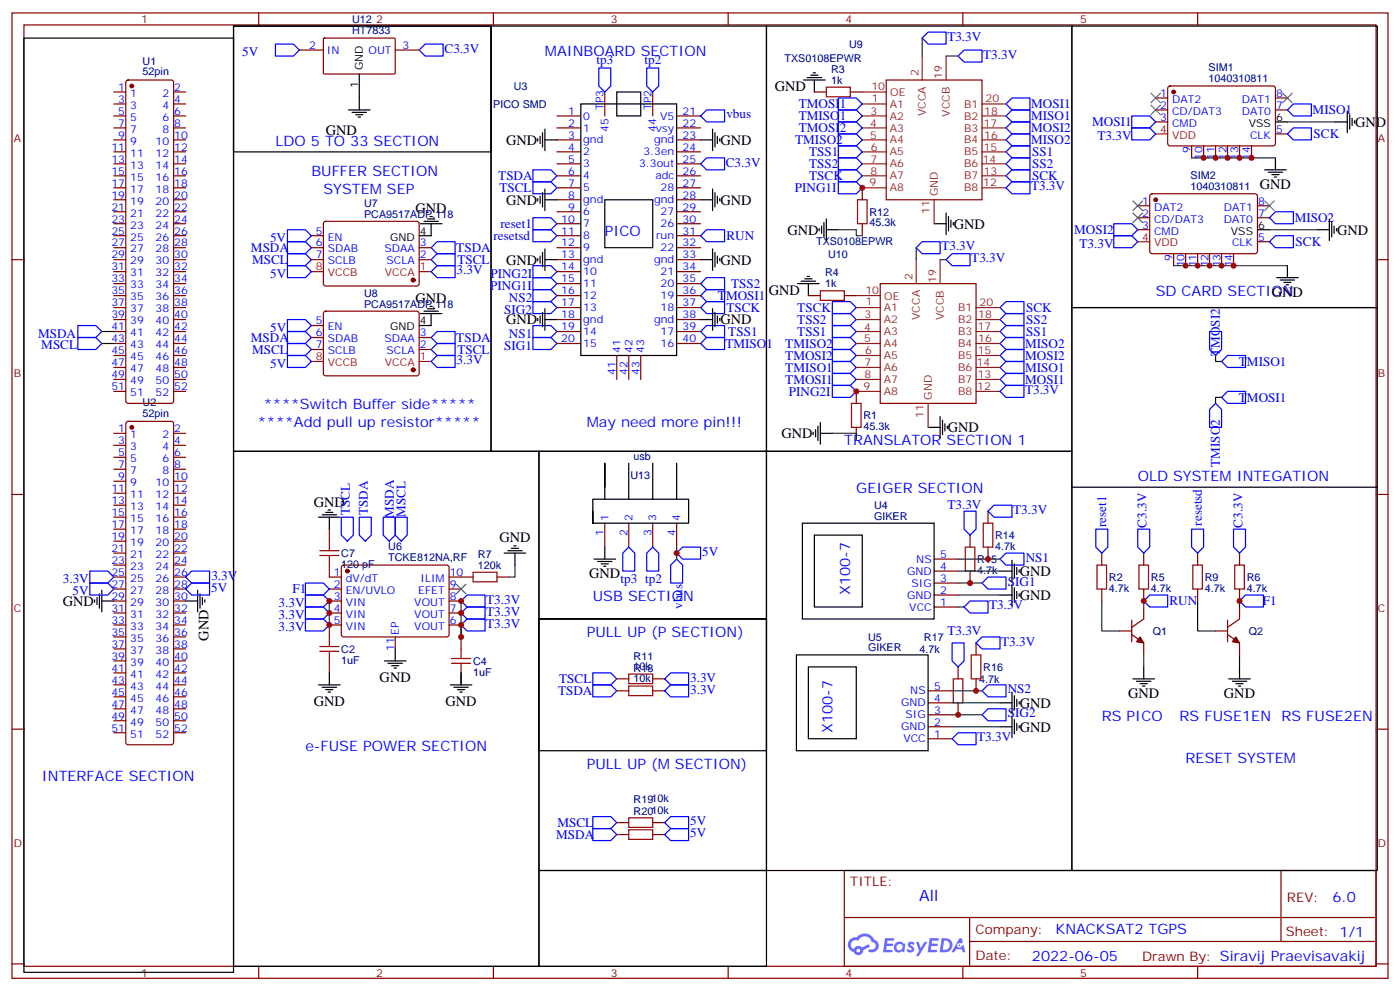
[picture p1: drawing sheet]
<svg xmlns="http://www.w3.org/2000/svg" width="412mm" height="292mm" viewBox="0 0 412 292" stroke-linecap="round" stroke-linejoin="round" font-family="sans-serif">
<defs><g id="words">
<text font-size="4.6" fill="#00f" x="270.8" y="265.4">All</text>
<g font-size="4.2" fill="#00f">
<text x="160.5" y="16.5">MAINBOARD SECTION</text>
<text x="81.1" y="43">LDO 5 TO 33 SECTION</text>
<text x="91.7" y="51.8">BUFFER SECTION</text>
<text x="95.2" y="57.1">SYSTEM SEP</text>
<text x="178.2" y="69.4">PICO</text>
<text x="340.4" y="87.1">SD CARD SECTION</text>
<text x="75.8" y="125.9">****Add pull up resistor*****</text>
<text x="77.6" y="120.6">****Switch Buffer side*****</text>
<text x="172.9" y="125.9">May need more pin!!!</text>
<text x="248.7" y="131.2">TRANSLATOR SECTION 1</text>
<text x="335.1" y="141.7">OLD SYSTEM INTEGATION</text>
<text x="252.2" y="145.3">GEIGER SECTION</text>
<text x="174.6" y="177">USB SECTION</text>
<text x="250.5" y="175.3" transform="rotate(-90 250.5 175.3)">X100-7</text>
<text x="172.9" y="187.6">PULL UP (P SECTION)</text>
<text x="245.2" y="215.8" transform="rotate(-90 245.2 215.8)">X100-7</text>
<text x="324.6" y="212.3">RS PICO</text>
<text x="347.5" y="212.3">RS FUSE1EN</text>
<text x="377.5" y="212.3">RS FUSE2EN</text>
<text x="90" y="221.1">e-FUSE POWER SECTION</text>
<text x="172.9" y="226.4">PULL UP (M SECTION)</text>
<text x="349.2" y="224.6">RESET SYSTEM</text>
<text x="12.3" y="229.9">INTERFACE SECTION</text>
<text x="392.5" y="265.7">6.0</text>
<text x="310.9" y="275.2">KNACKSAT2 TGPS</text>
<text x="304" y="283">2022-06-05</text>
</g>
<g font-size="4.2">
<text x="228.3" y="26.8">GND</text>
<text x="96" y="39.8">GND</text>
<text x="399.2" y="37.3">GND</text>
<text x="149.1" y="42.6">GND</text>
<text x="212.2" y="42.6">GND</text>
<text x="371.1" y="55.7">GND</text>
<text x="122.4" y="62.7">GND</text>
<text x="149.1" y="60.3">GND</text>
<text x="212.2" y="60.3">GND</text>
<text x="232" y="69.1">GND</text>
<text x="281" y="67.3">GND</text>
<text x="393.9" y="69.1">GND</text>
<text x="149.1" y="77.9">GND</text>
<text x="212.2" y="77.9">GND</text>
<text x="122.4" y="89.2">GND</text>
<text x="226.5" y="86.7">GND</text>
<text x="374.6" y="87.4">GND</text>
<text x="149.1" y="95.6">GND</text>
<text x="212.2" y="95.6">GND</text>
<text x="230.2" y="129.1">GND</text>
<text x="279.2" y="127.3">GND</text>
<text x="92.4" y="149.2">GND</text>
<text x="147.1" y="159.8">GND</text>
<text x="173.6" y="170.3">GND</text>
<text x="300.4" y="169.6">GND</text>
<text x="18.5" y="178.5">GND</text>
<text x="300.4" y="176.7">GND</text>
<text x="61.4" y="188.7" transform="rotate(-90 61.4 188.7)">GND</text>
<text x="111.8" y="200.7">GND</text>
<text x="92.4" y="207.8">GND</text>
<text x="131.2" y="207.8">GND</text>
<text x="300.4" y="208.4">GND</text>
<text x="332.3" y="205.6">GND</text>
<text x="360.5" y="205.6">GND</text>
<text x="300.4" y="215.5">GND</text>
</g>
<g font-size="3.9" fill="#00f">
<text x="71.3" y="16.5">5V</text>
<text x="131" y="15.6">C3.3V</text>
<text x="279.1" y="12">T3.3V</text>
<text x="289.6" y="17.3">T3.3V</text>
<text x="175.8" y="18.9">tp3</text>
<text x="189.9" y="18.9">tp2</text>
<text x="214" y="34.9">vbus</text>
<text x="235.3" y="31.9">TMOSI1</text>
<text x="235.3" y="35.4">TMISO1</text>
<text x="303.8" y="31.9">MOSI1</text>
<text x="303.8" y="35.4">MISO1</text>
<text x="386.7" y="33.7">MISO1</text>
<text x="235.3" y="38.9">TMOSI2</text>
<text x="303.8" y="39">MOSI2</text>
<text x="321.7" y="37.2">MOSI1</text>
<text x="323.3" y="41.2">T3.3V</text>
<text x="386.9" y="40.6">SCK</text>
<text x="234.2" y="42.5">TMISO2</text>
<text x="238.4" y="46">TSS1</text>
<text x="303.8" y="42.5">MISO2</text>
<text x="304" y="46">SS1</text>
<text x="146.8" y="53">TSDA</text>
<text x="213.8" y="49">C3.3V</text>
<text x="238.4" y="53">TSCK</text>
<text x="238.4" y="49.5">TSS2</text>
<text x="304" y="49.5">SS2</text>
<text x="304" y="53.1">SCK</text>
<text x="147.1" y="56.6">TSCL</text>
<text x="234.1" y="56.6">PING1I</text>
<text x="303.7" y="56">T3.3V</text>
<text x="381.4" y="65.4">MISO2</text>
<text x="79.5" y="71.2">5V</text>
<text x="145.4" y="70.7">resetsd</text>
<text x="147.4" y="67.2">reset1</text>
<text x="214" y="70.7">RUN</text>
<text x="316.4" y="69">MOSI2</text>
<text x="73.9" y="74.2">MSDA</text>
<text x="74.2" y="77.7">MSCL</text>
<text x="134.4" y="74.2">TSDA</text>
<text x="134.7" y="77.7">TSCL</text>
<text x="277.3" y="73.7">T3.3V</text>
<text x="286.1" y="77.3">T3.3V</text>
<text x="318" y="72.9">T3.3V</text>
<text x="381.6" y="72.4">SCK</text>
<text x="79.6" y="81.9">5V</text>
<text x="134.5" y="80.7">3.3V</text>
<text x="144.5" y="81.8">PING2I</text>
<text x="144.4" y="85.4">PING1I</text>
<text x="149.9" y="88.8">NS2</text>
<text x="211.5" y="88.3">TMOSI1</text>
<text x="215.4" y="84.8">TSS2</text>
<text x="148.5" y="92.4">SIG2</text>
<text x="214" y="91.8">TSCK</text>
<text x="234.9" y="91.8">TSCK</text>
<text x="234.9" y="95.4">TSS2</text>
<text x="302.3" y="95.4">SS2</text>
<text x="302.3" y="91.9">SCK</text>
<text x="11.2" y="99.4">MSDA</text>
<text x="73.9" y="100.7">MSDA</text>
<text x="79.6" y="97.7">5V</text>
<text x="134.4" y="100.7">TSDA</text>
<text x="149.9" y="99.4">NS1</text>
<text x="214.5" y="98.9">TSS1</text>
<text x="234.9" y="98.9">TSS1</text>
<text x="302.3" y="98.9">SS1</text>
<text x="12.2" y="102.9">MSCL</text>
<text x="74.3" y="104.2">MSCL</text>
<text x="134.5" y="107.2">3.3V</text>
<text x="134.7" y="104.2">TSCL</text>
<text x="148.5" y="103">SIG1</text>
<text x="213.7" y="102.4">TMISO1</text>
<text x="231.3" y="106">TMOSI2</text>
<text x="231.3" y="102.4">TMISO2</text>
<text x="302" y="106">MOSI2</text>
<text x="302" y="102.5">MISO2</text>
<text x="359.3" y="104.9" transform="rotate(-90 359.3 104.9)">TMOSI2</text>
<text x="365" y="107.7">TMISO1</text>
<text x="79.6" y="108.3">5V</text>
<text x="231.3" y="113">TMOSI1</text>
<text x="231.3" y="109.5">TMISO1</text>
<text x="302" y="109.5">MISO1</text>
<text x="302" y="113">MOSI1</text>
<text x="232.4" y="116.6">PING2I</text>
<text x="302" y="116">T3.3V</text>
<text x="365" y="118.3">TMOSI1</text>
<text x="359.3" y="137.5" transform="rotate(-90 359.3 137.5)">TMISO2</text>
<text x="103" y="151.7" transform="rotate(-90 103 151.7)">TSCL</text>
<text x="108.3" y="151.7" transform="rotate(-90 108.3 151.7)">TSDA</text>
<text x="116" y="152.5" transform="rotate(-90 116 152.5)">MSDA</text>
<text x="119.5" y="152.2" transform="rotate(-90 119.5 152.2)">MSCL</text>
<text x="279.1" y="150">T3.3V</text>
<text x="298.5" y="151.3">T3.3V</text>
<text x="325.8" y="155.3" transform="rotate(-90 325.8 155.3)">reset1</text>
<text x="337.7" y="155.4" transform="rotate(-90 337.7 155.4)">C3.3V</text>
<text x="354" y="154.8" transform="rotate(-90 354 154.8)">resetsd</text>
<text x="366" y="155.4" transform="rotate(-90 366 155.4)">C3.3V</text>
<text x="206.9" y="163.6">5V</text>
<text x="302.2" y="165.4">NS1</text>
<text x="18.5" y="171.7">3.3V</text>
<text x="62.3" y="170.7">3.3V</text>
<text x="182.8" y="171.8">tp3 tp2</text>
<text x="296.9" y="172.5">SIG1</text>
<text x="21.4" y="175.3">5V</text>
<text x="62.2" y="174.2">5V</text>
<text x="82.1" y="178.8">3.3V</text>
<text x="86.2" y="174.8">F1</text>
<text x="143.2" y="177.8">T3.3V</text>
<text x="201.1" y="179.4" transform="rotate(-90 201.1 179.4)">vbus</text>
<text x="291.4" y="179.5">T3.3V</text>
<text x="344.5" y="178.3">RUN</text>
<text x="372" y="178.2">F1</text>
<text x="82.1" y="182.3">3.3V</text>
<text x="82.1" y="185.8">3.3V</text>
<text x="143.2" y="181.3">T3.3V</text>
<text x="143.2" y="184.9">T3.3V</text>
<text x="279.1" y="187.1">T3.3V</text>
<text x="294.9" y="190.2">T3.3V</text>
<text x="164.7" y="201.2">TSCL</text>
<text x="203.3" y="200.8">3.3V</text>
<text x="164.4" y="204.7">TSDA</text>
<text x="203.3" y="204.3">3.3V</text>
<text x="296.9" y="204.2">NS2</text>
<text x="296.9" y="211.3">SIG2</text>
<text x="287.8" y="218.3">T3.3V</text>
<text x="164.2" y="243.6">MSCL</text>
<text x="203.3" y="243.1">5V</text>
<text x="163.9" y="247.1">MSDA</text>
<text x="203.3" y="246.6">5V</text>
</g>
<g font-size="3.9" fill="#800">
<text x="250.5" y="261">TITLE:</text>
<text x="379.1" y="265.7">REV:</text>
<text x="287.4" y="275.2">Company:</text>
<text x="378.7" y="275.8">Sheet: 1/1</text>
<text x="287.4" y="282.9">Date:</text>
<text x="336.4" y="282.9">Drawn By: Siravij Praevisavakij</text>
</g>
<g font-size="3.2" fill="#800">
<text x="41.6" y="6.8">1</text>
<text x="110.8" y="6.8">2</text>
<text x="179.9" y="6.8">3</text>
<text x="249.1" y="6.8">4</text>
<text x="318.2" y="6.8">5</text>
<text x="4.1" y="41.9">A</text>
<text x="405.9" y="41.9">A</text>
<text x="4.1" y="111.1">B</text>
<text x="405.9" y="111.1">B</text>
<text x="4.1" y="180.2">C</text>
<text x="405.9" y="180.2">C</text>
<text x="4.1" y="249.3">D</text>
<text x="405.9" y="249.3">D</text>
<text x="41.6" y="287.6">1</text>
<text x="110.8" y="287.6">2</text>
<text x="179.9" y="287.6">3</text>
<text x="249.1" y="287.6">4</text>
<text x="318.2" y="287.6">5</text>
</g>
<g font-size="3.2" fill="#000080">
<text x="103.7" y="10">HT7833</text>
<text x="103.7" y="6.8">U12</text>
<text x="250.1" y="14.1">U9</text>
<text x="42" y="22.2">52pin</text>
<text x="42" y="19.1">U1</text>
<text x="231.1" y="18.3">TXS0108EPWR</text>
<text x="244.8" y="21.4">R3</text>
<text x="356" y="20.9">SIM1</text>
<text x="151.4" y="26.5">U3</text>
<text x="244.8" y="24.6">1k</text>
<text x="356" y="24.2">1040310811</text>
<text x="145.3" y="31.8">PICO SMD</text>
<text x="350.7" y="52.7">SIM2</text>
<text x="350.7" y="55.9">1040310811</text>
<text x="107.3" y="64.1">PCA9517ADP,118</text>
<text x="107.3" y="60.9">U7</text>
<text x="256.1" y="63.5">R12</text>
<text x="256.1" y="66.7">45.3k</text>
<text x="240.4" y="72.3">TXS0108EPWR</text>
<text x="243.9" y="75.9">U10</text>
<text x="243.1" y="81.4">R4</text>
<text x="107.3" y="87.4">U8</text>
<text x="243.1" y="84.6">1k</text>
<text x="107.3" y="90.6">PCA9517ADP,118</text>
<text x="42" y="119.7">U2</text>
<text x="42" y="122.8">52pin</text>
<text x="254.4" y="123.5">R1</text>
<text x="254.4" y="126.7">45.3k</text>
<text x="186.6" y="135.4">usb</text>
<text x="185.7" y="141.1">U13</text>
<text x="257.5" y="153">GIKER</text>
<text x="257.5" y="150">U4</text>
<text x="293.2" y="161.9">4.7k</text>
<text x="293.2" y="158.7">R14</text>
<text x="100.5" y="167.2">120 pF</text>
<text x="100.5" y="164">C7</text>
<text x="114.4" y="165.3">TCKE812NA,RF</text>
<text x="114.4" y="162.1">U6</text>
<text x="140.8" y="167.5">120k</text>
<text x="140.8" y="164.3">R7</text>
<text x="287.9" y="165.8">R15</text>
<text x="287.9" y="169">4.7k</text>
<text x="326.7" y="171.1">R2</text>
<text x="339" y="171.1">R5</text>
<text x="354.9" y="171.1">R9</text>
<text x="367.2" y="171.1">R6</text>
<text x="326.7" y="174.3">4.7k</text>
<text x="339" y="174.3">4.7k</text>
<text x="354.9" y="174.3">4.7k</text>
<text x="367.2" y="174.3">4.7k</text>
<text x="255.7" y="191.8">GIKER</text>
<text x="255.7" y="188.8">U5</text>
<text x="272.2" y="188.7">R17</text>
<text x="339.6" y="187.1">Q1</text>
<text x="367.8" y="187.1">Q2</text>
<text x="100.5" y="195.4">1uF</text>
<text x="100.5" y="192.3">C2</text>
<text x="139.3" y="195.8">C4</text>
<text x="186.6" y="197.5">10k</text>
<text x="186.6" y="194.3">R11</text>
<text x="186.6" y="197.8">R18</text>
<text x="270.8" y="192.2">4.7k</text>
<text x="289.6" y="197.5">R16</text>
<text x="139.3" y="199">1uF</text>
<text x="186.6" y="201">10k</text>
<text x="288.5" y="201.1">4.7k</text>
<text x="186.6" y="236.6">R1910k</text>
<text x="186.6" y="240.1">R2010k</text>
</g>
<g font-size="3.2" fill="#00f">
<text x="91.1" y="14.4">2</text>
<text x="96.3" y="15.8">IN</text>
<text x="108.6" y="15.8">OUT</text>
<text x="118.5" y="14.4">3</text>
<text x="34.8" y="26.7">1</text>
<text x="38.3" y="28.5">1</text>
<text x="47.8" y="28.5">2</text>
<text x="51.3" y="26.7">2</text>
<text x="341.8" y="28.5">1</text>
<text x="375.9" y="28.5">8</text>
<text x="34.8" y="30.3">3</text>
<text x="34.8" y="33.8">5</text>
<text x="38.3" y="32">3</text>
<text x="38.3" y="35.6">5</text>
<text x="47.8" y="35.6">6</text>
<text x="47.8" y="32">4</text>
<text x="51.3" y="33.8">6</text>
<text x="51.3" y="30.3">4</text>
<text x="167.3" y="33.8">1</text>
<text x="171.8" y="35.2">0</text>
<text x="177.8" y="32.4" transform="rotate(-90 177.8 32.4)">TP3</text>
<text x="191.9" y="32.4" transform="rotate(-90 191.9 32.4)">TP2</text>
<text x="194.4" y="35.2">V5</text>
<text x="201.1" y="33.8">21</text>
<text x="341.8" y="32">2</text>
<text x="341.8" y="35.6">3</text>
<text x="345.3" y="30.3">DAT2</text>
<text x="345.3" y="33.8">CD/DAT3</text>
<text x="365.8" y="33.8">DAT0</text>
<text x="365.8" y="30.3">DAT1</text>
<text x="375.9" y="32">7</text>
<text x="34.8" y="37.3">7</text>
<text x="34.8" y="40.9">9</text>
<text x="38.3" y="39.1">7</text>
<text x="47.8" y="39.1">8</text>
<text x="51.3" y="40.9">10</text>
<text x="51.3" y="37.3">8</text>
<text x="167.3" y="40.9">3</text>
<text x="167.3" y="37.3">2</text>
<text x="171.8" y="38.7">1</text>
<text x="179.2" y="38.9" transform="rotate(-90 179.2 38.9)">45</text>
<text x="193.2" y="38.7">vsy</text>
<text x="193.3" y="38.9" transform="rotate(-90 193.3 38.9)">44</text>
<text x="201.1" y="40.9">23</text>
<text x="201.1" y="37.3">22</text>
<text x="345.3" y="37.3">CMD</text>
<text x="368.2" y="40.9">CLK</text>
<text x="375.9" y="39.1">5</text>
<text x="32.8" y="44.4">11</text>
<text x="32.8" y="47.9">13</text>
<text x="38.3" y="42.6">9</text>
<text x="38.3" y="46.1">11</text>
<text x="45.8" y="46.1">12</text>
<text x="45.8" y="42.6">10</text>
<text x="51.3" y="47.9">14</text>
<text x="51.3" y="44.4">12</text>
<text x="167.3" y="47.9">5</text>
<text x="167.3" y="44.4">4</text>
<text x="171.8" y="45.8">2</text>
<text x="171.8" y="42.3">gnd</text>
<text x="189.5" y="45.8">3.3en</text>
<text x="192.7" y="42.3">gnd</text>
<text x="201.1" y="47.9">25</text>
<text x="201.1" y="44.4">24</text>
<text x="350.7" y="45" transform="rotate(-90 350.7 45)">9</text>
<text x="354.2" y="47" transform="rotate(-90 354.2 47)">10</text>
<text x="357.7" y="47" transform="rotate(-90 357.7 47)">11</text>
<text x="361.2" y="47" transform="rotate(-90 361.2 47)">12</text>
<text x="364.8" y="47" transform="rotate(-90 364.8 47)">13</text>
<text x="368.3" y="47" transform="rotate(-90 368.3 47)">14</text>
<text x="32.8" y="51.4">15</text>
<text x="38.3" y="49.7">13</text>
<text x="38.3" y="53.2">15</text>
<text x="45.8" y="53.2">16</text>
<text x="45.8" y="49.7">14</text>
<text x="51.3" y="51.4">16</text>
<text x="167.3" y="51.4">6</text>
<text x="171.8" y="52.8">4</text>
<text x="171.8" y="49.3">3</text>
<text x="188.2" y="49.3">3.3out</text>
<text x="193.1" y="52.8">adc</text>
<text x="201.1" y="51.4">26</text>
<text x="32.8" y="55">17</text>
<text x="32.8" y="58.5">19</text>
<text x="38.3" y="56.7">17</text>
<text x="45.8" y="56.7">18</text>
<text x="51.3" y="58.5">20</text>
<text x="51.3" y="55">18</text>
<text x="167.3" y="58.5">8</text>
<text x="167.3" y="55">7</text>
<text x="171.8" y="59.9">gnd</text>
<text x="171.8" y="56.4">5</text>
<text x="192.7" y="59.9">gnd</text>
<text x="194.6" y="56.4">28</text>
<text x="201.1" y="58.5">28</text>
<text x="201.1" y="55">27</text>
<text x="32.8" y="62">21</text>
<text x="32.8" y="65.5">23</text>
<text x="38.3" y="60.3">19</text>
<text x="38.3" y="63.8">21</text>
<text x="45.8" y="63.8">22</text>
<text x="45.8" y="60.3">20</text>
<text x="51.3" y="65.5">24</text>
<text x="51.3" y="62">22</text>
<text x="165.3" y="65.5">10</text>
<text x="167.3" y="62">9</text>
<text x="171.8" y="63.4">6</text>
<text x="194.6" y="63.4">27</text>
<text x="201.1" y="65.5">30</text>
<text x="201.1" y="62">29</text>
<text x="336.5" y="60.3">1</text>
<text x="336.5" y="63.8">2</text>
<text x="340" y="62">DAT2</text>
<text x="340" y="65.5">CD/DAT3</text>
<text x="360.5" y="65.5">DAT0</text>
<text x="360.5" y="62">DAT1</text>
<text x="370.6" y="63.8">7</text>
<text x="370.6" y="60.3">8</text>
<text x="32.8" y="69.1">25</text>
<text x="38.3" y="67.3">23</text>
<text x="38.3" y="70.8">25</text>
<text x="45.8" y="70.8">26</text>
<text x="45.8" y="67.3">24</text>
<text x="51.3" y="69.1">26</text>
<text x="93.1" y="69.1">5</text>
<text x="96.6" y="70.8">EN</text>
<text x="165.3" y="69.1">11</text>
<text x="171.8" y="70.5">8</text>
<text x="171.8" y="67">7</text>
<text x="193.2" y="70.5">run</text>
<text x="194.6" y="67">26</text>
<text x="201.1" y="69.1">31</text>
<text x="336.5" y="67.3">3</text>
<text x="340" y="69.1">CMD</text>
<text x="370.6" y="70.8">5</text>
<text x="32.8" y="72.6">27</text>
<text x="32.8" y="76.1">29</text>
<text x="38.3" y="74.4">27</text>
<text x="38.3" y="77.9">29</text>
<text x="45.8" y="77.9">30</text>
<text x="45.8" y="74.4">28</text>
<text x="51.3" y="76.1">30</text>
<text x="51.3" y="72.6">28</text>
<text x="93.1" y="72.6">6</text>
<text x="93.1" y="76.1">7</text>
<text x="96.6" y="74.4">SDAB</text>
<text x="96.6" y="77.9">SCLB</text>
<text x="113.2" y="74.4">SDAA</text>
<text x="113.8" y="77.9">SCLA</text>
<text x="123.6" y="76.1">2</text>
<text x="123.6" y="72.6">3</text>
<text x="165.3" y="76.1">13</text>
<text x="165.3" y="72.6">12</text>
<text x="171.8" y="77.5">gnd</text>
<text x="171.8" y="74">9</text>
<text x="192.7" y="77.5">gnd</text>
<text x="194.6" y="74">22</text>
<text x="201.1" y="76.1">33</text>
<text x="201.1" y="72.6">32</text>
<text x="345.4" y="76.7" transform="rotate(-90 345.4 76.7)">9</text>
<text x="362.9" y="72.6">CLK</text>
<text x="32.8" y="79.7">31</text>
<text x="32.8" y="83.2">33</text>
<text x="38.3" y="81.4">31</text>
<text x="45.8" y="81.4">32</text>
<text x="51.3" y="83.2">34</text>
<text x="51.3" y="79.7">32</text>
<text x="165.3" y="83.2">15</text>
<text x="165.3" y="79.7">14</text>
<text x="171.8" y="81.1">10</text>
<text x="194.6" y="81.1">21</text>
<text x="201.1" y="83.2">35</text>
<text x="201.1" y="79.7">34</text>
<text x="348.9" y="78.8" transform="rotate(-90 348.9 78.8)">10</text>
<text x="352.4" y="78.8" transform="rotate(-90 352.4 78.8)">11</text>
<text x="356" y="78.8" transform="rotate(-90 356 78.8)">12</text>
<text x="359.5" y="78.8" transform="rotate(-90 359.5 78.8)">13</text>
<text x="363" y="78.8" transform="rotate(-90 363 78.8)">14</text>
<text x="32.8" y="86.7">35</text>
<text x="38.3" y="84.9">33</text>
<text x="38.3" y="88.5">35</text>
<text x="45.8" y="88.5">36</text>
<text x="45.8" y="84.9">34</text>
<text x="51.3" y="86.7">36</text>
<text x="165.3" y="86.7">16</text>
<text x="171.8" y="88.1">12</text>
<text x="171.8" y="84.6">11</text>
<text x="194.6" y="88.1">19</text>
<text x="194.6" y="84.6">20</text>
<text x="201.1" y="86.7">36</text>
<text x="32.8" y="90.2">37</text>
<text x="32.8" y="93.8">39</text>
<text x="38.3" y="92">37</text>
<text x="38.3" y="95.5">39</text>
<text x="45.8" y="95.5">40</text>
<text x="45.8" y="92">38</text>
<text x="51.3" y="93.8">40</text>
<text x="51.3" y="90.2">38</text>
<text x="93.1" y="95.5">5</text>
<text x="165.3" y="93.8">18</text>
<text x="165.3" y="90.2">17</text>
<text x="171.8" y="95.2">gnd</text>
<text x="171.8" y="91.7">13</text>
<text x="192.7" y="95.2">gnd</text>
<text x="194.6" y="91.7">18</text>
<text x="201.1" y="93.8">38</text>
<text x="201.1" y="90.2">37</text>
<text x="32.8" y="97.3">41</text>
<text x="32.8" y="100.8">43</text>
<text x="38.3" y="99.1">41</text>
<text x="45.8" y="99.1">42</text>
<text x="51.3" y="100.8">44</text>
<text x="51.3" y="97.3">42</text>
<text x="93.1" y="99.1">6</text>
<text x="96.6" y="97.3">EN</text>
<text x="96.6" y="100.8">SDAB</text>
<text x="113.2" y="100.8">SDAA</text>
<text x="123.6" y="99.1">3</text>
<text x="165.3" y="100.8">20</text>
<text x="165.3" y="97.3">19</text>
<text x="171.8" y="98.7">14</text>
<text x="194.6" y="98.7">17</text>
<text x="201.1" y="100.8">40</text>
<text x="201.1" y="97.3">39</text>
<text x="32.8" y="104.4">45</text>
<text x="32.8" y="107.9">47</text>
<text x="38.3" y="102.6">43</text>
<text x="38.3" y="106.1">45</text>
<text x="45.8" y="106.1">46</text>
<text x="45.8" y="102.6">44</text>
<text x="51.3" y="107.9">48</text>
<text x="51.3" y="104.4">46</text>
<text x="93.1" y="102.6">7</text>
<text x="96.6" y="104.4">SCLB</text>
<text x="113.8" y="104.4">SCLA</text>
<text x="123.6" y="102.6">2</text>
<text x="171.8" y="102.2">15</text>
<text x="182.7" y="104" transform="rotate(-90 182.7 104)">41</text>
<text x="186.3" y="104" transform="rotate(-90 186.3 104)">42</text>
<text x="189.8" y="104" transform="rotate(-90 189.8 104)">43</text>
<text x="194.6" y="102.2">16</text>
<text x="32.8" y="111.4">49</text>
<text x="38.3" y="109.6">47</text>
<text x="38.3" y="113.2">49</text>
<text x="45.8" y="113.2">50</text>
<text x="45.8" y="109.6">48</text>
<text x="51.3" y="111.4">50</text>
<text x="181.3" y="110.5" transform="rotate(-90 181.3 110.5)">41</text>
<text x="184.9" y="110.5" transform="rotate(-90 184.9 110.5)">42</text>
<text x="188.4" y="110.5" transform="rotate(-90 188.4 110.5)">43</text>
<text x="32.8" y="114.9">51</text>
<text x="38.3" y="116.7">51</text>
<text x="45.8" y="116.7">52</text>
<text x="51.3" y="114.9">52</text>
<text x="34.8" y="127.3">1</text>
<text x="34.8" y="130.8">3</text>
<text x="38.3" y="129">1</text>
<text x="47.8" y="129">2</text>
<text x="51.3" y="130.8">4</text>
<text x="51.3" y="127.3">2</text>
<text x="34.8" y="134.3">5</text>
<text x="34.8" y="137.9">7</text>
<text x="38.3" y="132.6">3</text>
<text x="38.3" y="136.1">5</text>
<text x="47.8" y="136.1">6</text>
<text x="47.8" y="132.6">4</text>
<text x="51.3" y="137.9">8</text>
<text x="51.3" y="134.3">6</text>
<text x="34.8" y="141.4">9</text>
<text x="38.3" y="139.6">7</text>
<text x="38.3" y="143.2">9</text>
<text x="45.8" y="143.2">10</text>
<text x="47.8" y="139.6">8</text>
<text x="51.3" y="141.4">10</text>
<text x="32.8" y="144.9">11</text>
<text x="32.8" y="148.4">13</text>
<text x="38.3" y="146.7">11</text>
<text x="45.8" y="146.7">12</text>
<text x="51.3" y="148.4">14</text>
<text x="51.3" y="144.9">12</text>
<text x="32.8" y="152">15</text>
<text x="32.8" y="155.5">17</text>
<text x="38.3" y="150.2">13</text>
<text x="38.3" y="153.7">15</text>
<text x="45.8" y="153.7">16</text>
<text x="45.8" y="150.2">14</text>
<text x="51.3" y="155.5">18</text>
<text x="51.3" y="152">16</text>
<text x="179.2" y="153.4" transform="rotate(-90 179.2 153.4)">1</text>
<text x="186.3" y="153.4" transform="rotate(-90 186.3 153.4)">2</text>
<text x="193.3" y="153.4" transform="rotate(-90 193.3 153.4)">3</text>
<text x="200.4" y="153.4" transform="rotate(-90 200.4 153.4)">4</text>
<text x="32.8" y="159">19</text>
<text x="38.3" y="157.3">17</text>
<text x="38.3" y="160.8">19</text>
<text x="45.8" y="160.8">20</text>
<text x="45.8" y="157.3">18</text>
<text x="51.3" y="159">20</text>
<text x="177.8" y="157.9" transform="rotate(-90 177.8 157.9)">1</text>
<text x="184.9" y="157.9" transform="rotate(-90 184.9 157.9)">2</text>
<text x="191.9" y="157.9" transform="rotate(-90 191.9 157.9)">3</text>
<text x="199" y="157.9" transform="rotate(-90 199 157.9)">4</text>
<text x="32.8" y="162.6">21</text>
<text x="32.8" y="166.1">23</text>
<text x="38.3" y="164.3">21</text>
<text x="38.3" y="167.9">23</text>
<text x="45.8" y="167.9">24</text>
<text x="45.8" y="164.3">22</text>
<text x="51.3" y="166.1">24</text>
<text x="51.3" y="162.6">22</text>
<text x="269.9" y="165.7">NS</text>
<text x="276.9" y="167.9">4</text>
<text x="276.9" y="164.3">5</text>
<text x="32.8" y="169.6">25</text>
<text x="32.8" y="173.1">27</text>
<text x="38.3" y="171.4">25</text>
<text x="45.8" y="171.4">26</text>
<text x="51.3" y="173.1">28</text>
<text x="51.3" y="169.6">26</text>
<text x="98.4" y="169.6">1</text>
<text x="98.4" y="173.1">2</text>
<text x="101.8" y="171.4">dV/dT</text>
<text x="123.9" y="171.4">ILIM</text>
<text x="132.5" y="173.1">9</text>
<text x="132.5" y="169.6">10</text>
<text x="267.2" y="169.3">GND</text>
<text x="268.5" y="172.8">SIG</text>
<text x="276.9" y="171.4">3</text>
<text x="32.8" y="176.7">29</text>
<text x="38.3" y="174.9">27</text>
<text x="38.3" y="178.4">29</text>
<text x="45.8" y="178.4">30</text>
<text x="45.8" y="174.9">28</text>
<text x="51.3" y="176.7">30</text>
<text x="98.4" y="176.7">3</text>
<text x="101.8" y="174.9">EN/UVLO</text>
<text x="101.8" y="178.4">VIN</text>
<text x="122" y="178.4">VOUT</text>
<text x="123.2" y="174.9">EFET</text>
<text x="132.5" y="176.7">8</text>
<text x="267.2" y="176.3">GND</text>
<text x="267.9" y="179.8">VCC</text>
<text x="276.9" y="178.4">1</text>
<text x="276.9" y="174.9">2</text>
<text x="32.8" y="180.2">31</text>
<text x="32.8" y="183.7">33</text>
<text x="38.3" y="182">31</text>
<text x="38.3" y="185.5">33</text>
<text x="45.8" y="185.5">34</text>
<text x="45.8" y="182">32</text>
<text x="51.3" y="183.7">34</text>
<text x="51.3" y="180.2">32</text>
<text x="98.4" y="180.2">4</text>
<text x="98.4" y="183.7">5</text>
<text x="101.8" y="182">VIN</text>
<text x="101.8" y="185.5">VIN</text>
<text x="122" y="185.5">VOUT</text>
<text x="122" y="182">VOUT</text>
<text x="132.5" y="183.7">6</text>
<text x="132.5" y="180.2">7</text>
<text x="32.8" y="187.3">35</text>
<text x="32.8" y="190.8">37</text>
<text x="38.3" y="189">35</text>
<text x="45.8" y="189">36</text>
<text x="51.3" y="190.8">38</text>
<text x="51.3" y="187.3">36</text>
<text x="116.1" y="191.6" transform="rotate(-90 116.1 191.6)">11</text>
<text x="117.5" y="186.9" transform="rotate(-90 117.5 186.9)">EP</text>
<text x="32.8" y="194.3">39</text>
<text x="32.8" y="197.8">41</text>
<text x="38.3" y="192.5">37</text>
<text x="38.3" y="196.1">39</text>
<text x="45.8" y="196.1">40</text>
<text x="45.8" y="192.5">38</text>
<text x="51.3" y="197.8">42</text>
<text x="51.3" y="194.3">40</text>
<text x="32.8" y="201.4">43</text>
<text x="38.3" y="199.6">41</text>
<text x="38.3" y="203.1">43</text>
<text x="45.8" y="203.1">44</text>
<text x="45.8" y="199.6">42</text>
<text x="51.3" y="201.4">44</text>
<text x="275.2" y="203.1">5</text>
<text x="32.8" y="204.9">45</text>
<text x="32.8" y="208.4">47</text>
<text x="38.3" y="206.7">45</text>
<text x="45.8" y="206.7">46</text>
<text x="51.3" y="208.4">48</text>
<text x="51.3" y="204.9">46</text>
<text x="265.4" y="208.1">GND</text>
<text x="268.2" y="204.5">NS</text>
<text x="275.2" y="206.7">4</text>
<text x="32.8" y="211.9">49</text>
<text x="32.8" y="215.5">51</text>
<text x="38.3" y="210.2">47</text>
<text x="38.3" y="213.7">49</text>
<text x="45.8" y="213.7">50</text>
<text x="45.8" y="210.2">48</text>
<text x="51.3" y="215.5">52</text>
<text x="51.3" y="211.9">50</text>
<text x="265.4" y="215.1">GND</text>
<text x="266.7" y="211.6">SIG</text>
<text x="275.2" y="213.7">2</text>
<text x="275.2" y="210.2">3</text>
<text x="38.3" y="217.2">51</text>
<text x="45.8" y="217.2">52</text>
<text x="266.1" y="218.7">VCC</text>
<text x="275.2" y="217.2">1</text>
</g>
<g font-size="3.2">
<text x="106.9" y="20.7" transform="rotate(-90 106.9 20.7)">GND</text>
<text x="105.5" y="25.9" transform="rotate(-90 105.5 25.9)">1</text>
<text x="375.9" y="35.6">6</text>
<text x="367.9" y="37.3">VSS</text>
<text x="114.9" y="70.8">GND</text>
<text x="123.6" y="69.1">4</text>
<text x="362.6" y="69.1">VSS</text>
<text x="370.6" y="67.3">6</text>
<text x="123.6" y="95.5">4</text>
<text x="114.9" y="97.3">GND</text>
</g>
<g font-size="3.2" fill="#8d2323">
<text x="270.6" y="22.4" transform="rotate(-90 270.6 22.4)">2</text>
<text x="277.5" y="23.4" transform="rotate(-90 277.5 23.4)">19</text>
<text x="256.7" y="26.6">10</text>
<text x="256.9" y="30">1</text>
<text x="262.3" y="28.3">OE</text>
<text x="256.4" y="33.8">3</text>
<text x="262.1" y="31.7">A1</text>
<text x="262.1" y="35.2">A2</text>
<text x="272.7" y="34.2" transform="rotate(-90 272.7 34.2)">VCCA</text>
<text x="279.8" y="34.4" transform="rotate(-90 279.8 34.4)">VCCB</text>
<text x="284" y="35.2">B2</text>
<text x="284" y="31.7">B1</text>
<text x="289.9" y="33.8">18</text>
<text x="290.3" y="30.1">20</text>
<text x="256.3" y="37.5">4</text>
<text x="256.3" y="40.9">5</text>
<text x="262.1" y="38.7">A3</text>
<text x="284" y="38.7">B3</text>
<text x="289.8" y="37.3">17</text>
<text x="289.9" y="40.9">16</text>
<text x="256.4" y="47.9">7</text>
<text x="256.6" y="44.4">6</text>
<text x="262.1" y="42.3">A4</text>
<text x="262.1" y="45.8">A5</text>
<text x="284" y="45.8">B5</text>
<text x="284" y="42.3">B4</text>
<text x="289.5" y="47.9">14</text>
<text x="289.8" y="44.4">15</text>
<text x="256.4" y="51.4">8</text>
<text x="262.1" y="49.3">A6</text>
<text x="262.1" y="52.8">A7</text>
<text x="284" y="52.8">B7</text>
<text x="284" y="49.3">B6</text>
<text x="289.8" y="51.4">13</text>
<text x="256.1" y="54.8">9</text>
<text x="262.1" y="56.4">A8</text>
<text x="276.2" y="57.8" transform="rotate(-90 276.2 57.8)">GND</text>
<text x="284" y="56.4">B8</text>
<text x="289.6" y="54.8">12</text>
<text x="273.8" y="63.1" transform="rotate(-90 273.8 63.1)">11</text>
<text x="268.8" y="82.3" transform="rotate(-90 268.8 82.3)">2</text>
<text x="275.7" y="83.3" transform="rotate(-90 275.7 83.3)">19</text>
<text x="254.9" y="86.6">10</text>
<text x="255.1" y="90">1</text>
<text x="260.5" y="88.3">OE</text>
<text x="254.7" y="93.8">3</text>
<text x="260.3" y="91.7">A1</text>
<text x="260.3" y="95.2">A2</text>
<text x="270.9" y="94.2" transform="rotate(-90 270.9 94.2)">VCCA</text>
<text x="278" y="94.4" transform="rotate(-90 278 94.4)">VCCB</text>
<text x="282.3" y="95.2">B2</text>
<text x="282.3" y="91.7">B1</text>
<text x="288.1" y="93.8">18</text>
<text x="288.6" y="90.1">20</text>
<text x="254.5" y="97.4">4</text>
<text x="254.5" y="100.8">5</text>
<text x="260.3" y="98.7">A3</text>
<text x="282.3" y="98.7">B3</text>
<text x="288" y="97.3">17</text>
<text x="288.1" y="100.8">16</text>
<text x="254.7" y="107.9">7</text>
<text x="254.8" y="104.4">6</text>
<text x="260.3" y="102.2">A4</text>
<text x="260.3" y="105.8">A5</text>
<text x="282.3" y="105.8">B5</text>
<text x="282.3" y="102.2">B4</text>
<text x="287.7" y="107.9">14</text>
<text x="288" y="104.4">15</text>
<text x="254.7" y="111.4">8</text>
<text x="260.3" y="109.3">A6</text>
<text x="260.3" y="112.8">A7</text>
<text x="282.3" y="112.8">B7</text>
<text x="282.3" y="109.3">B6</text>
<text x="288" y="111.4">13</text>
<text x="254.4" y="114.8">9</text>
<text x="260.3" y="116.3">A8</text>
<text x="274.5" y="117.8" transform="rotate(-90 274.5 117.8)">GND</text>
<text x="282.3" y="116.3">B8</text>
<text x="287.9" y="114.8">12</text>
<text x="272.1" y="123.1" transform="rotate(-90 272.1 123.1)">11</text>
</g>
<g font-size="3.2" fill="#f00">
<text x="341.8" y="39.1">4</text>
<text x="345.3" y="40.9">VDD</text>
<text x="336.5" y="70.8">4</text>
<text x="340" y="72.6">VDD</text>
<text x="93.1" y="79.7">8</text>
<text x="96.6" y="81.4">VCCB</text>
<text x="113.4" y="81.4">VCCA</text>
<text x="123.6" y="79.7">1</text>
<text x="93.1" y="106.1">8</text>
<text x="96.6" y="107.9">VCCB</text>
<text x="113.4" y="107.9">VCCA</text>
<text x="123.6" y="106.1">1</text>
</g>
</g></defs>
<g fill="none" stroke="#870000" stroke-width=".35">
<path d="M3.5 3.8h405.4v284.3h-405.4zM7.1 7.3h398.2v277.3h-398.2zM76.2 3.8v3.5M145.3 3.8v3.5M214.5 3.8v3.5M283.6 3.8v3.5M352.8 3.8v3.5M3.5 76.5h3.6M405.3 76.5h3.6M3.5 145.6h3.6M405.3 145.6h3.6M3.5 214.8h3.6"/>
<path d="M405.3 214.8h3.6M248.7 256.4h156.6v28.2h-156.6zM377.3 256.4v20.9M248.7 270.2h156.5M285.6 277.3h119.6M285.6 270.2v14.2M3.5 283.9h3.6M76.2 284.6v3.5M145.3 284.6v3.5M214.5 284.6v3.5M283.6 284.6v3.5M352.8 284.6v3.5"/>
<path d="M405.3 283.9h3.6"/>
</g>
<g fill="#5487ff">
<path d="M267.7 277.6a1.22 1.22 0 0 1 1.7 .2l-.4 .6a.47 .47 0 0 0-.3-.4 .47 .47 0 0 0-.5 .2l.1 .2a1.14 1.14 0 0 1 .8 1.8 1.14 1.14 0 0 1-1.9 0l-.2-.2 .5-.6 .7 .5a.29 .29 0 0 0 .3-.3 .29 .29 0 0 0-.2-.3 1.04 1.04 0 0 1-.6-1.7z"/>
<path d="M260.7 276.3h2.4l.3 .2-.2 .5-1.8 .1-.1 .8h1.5l.3 .4-.3 .4h-1.6l-.2 1.1h1.7l.2 .3-.2 .3-2.6 .1z"/>
<path d="M273.8 276.3h2.4l.3 .2-.1 .5-1.8 .1-.2 .8h1.6l.3 .4-.4 .4h-1.6l-.1 1.1h1.7l.2 .3-.2 .3-2.6 .1z"/>
<path d="M282.6 276.3h.7l.3 1.3-.6 .3a.69 .69 0 0 0-1 .3 .69 .69 0 0 0 .4 .9 .69 .69 0 0 0 .9-.6l.5-.2 .6 2.2h-.8l-.2-.9h-1.8l-.5 .9h-.8z"/>
<path d="M269.8 277.4h.8l.6 1.8 1.1-1.8h.9l-2.6 4.2h-.8l.9-1.5z"/>
<path d="M277.4 276.3l-.6 4.2h1.3a2.11 2.11 0 0 0 2.5-2.1 2.11 2.11 0 0 0-2.5-2.1zM278.1 277.1a1.39 1.39 0 0 1 1.7 1.4 1.39 1.39 0 0 1-1.8 1.3h-.3z"/>
<path d="M263.7 277.9a1.54 1.54 0 0 0-.1 2.2 1.54 1.54 0 0 0 2.2 .1l.6 .3 .3-2.3-.2-.3h-.4a1.49 1.49 0 0 0-2.4 0zM264 278.9a.94 .94 0 0 1 1.8 0 .94 .94 0 0 1-1.8 0z"/>
<path d="M250.4 276.7a2.18 2.18 0 0 0 1.1 3.7 1.44 1.44 0 0 0 1.6 .9 1.44 1.44 0 0 0 1.2-1.4l2-1.1-.5-.7-1.9 1a1.47 1.47 0 0 0-2.4 .4 1.39 1.39 0 0 1-.7-1.9 1.39 1.39 0 0 1 2-.5 2.12 2.12 0 0 1 2.2-1.3 2.12 2.12 0 0 1 1.9 1.7 1.14 1.14 0 0 1 1.1 1.4 1.14 1.14 0 0 1-1.7 .7 .43 .43 0 0 0-.5 .4 .43 .43 0 0 0 .4 .5 1.98 1.98 0 0 0 2.5-1.2 1.98 1.98 0 0 0-1.2-2.6 3.1 3.1 0 0 0-5.3-.6l-.9 .1zM252.3 280a.55 .55 0 0 1 1.1 0 .55 .55 0 0 1-1.1 0z"/>
<circle cx="282.6" cy="278.4" r=".26"/>
</g>
<g fill="none" stroke="#00f" stroke-width=".35">
<path d="M81.1 13h5.3l1.8 1.7-1.8 1.8h-5.3zM125.2 13h5.3v3.5h-5.3l-1.7-1.8zM271.6 11.2l1.8-1.7h5.3v3.5h-5.3zM282.2 16.5l1.8-1.8h5.3v3.6h-5.3zM176.4 20h3.5v5.3l-1.7 1.8-1.8-1.8zM190.5 20h3.5v5.3l-1.7 1.8-1.8-1.8zM208.1 32.4h5.3v3.5h-5.3l-1.7-1.8zM246.9 28.9h5.3l1.8 1.7-1.8 1.8h-5.3zM246.9 32.4h5.3l1.8 1.7-1.8 1.8h-5.3zM246.9 35.9h5.3l1.8 1.8-1.8 1.7h-5.3zM246.9 39.4h5.3l1.8 1.8-1.8 1.8h-5.3zM296.3 37.7l1.8-1.8h5.3v3.5h-5.3z"/>
<path d="M298.1 28.9h5.3v3.5h-5.3l-1.8-1.8zM298.1 32.4h5.3v3.5h-5.3l-1.8-1.8zM298.1 39.4h5.3v3.6h-5.3l-1.8-1.8zM333.4 34.1h5.3l1.7 1.8-1.7 1.8h-5.3zM333.4 37.7h5.3l1.7 1.7-1.7 1.8h-5.3zM379.2 32.4l1.8-1.8h5.3v3.5h-5.3zM379.2 39.4l1.8-1.7h5.3v3.5h-5.3zM157 53.6h5.3l1.7 1.7-1.7 1.8h-5.3zM157 50h5.3l1.7 1.8-1.7 1.8h-5.3zM206.4 48.3l1.7-1.8h5.3v3.5h-5.3zM246.9 50h5.3l1.8 1.8-1.8 1.8h-5.3zM246.9 46.5h5.3l1.8 1.8-1.8 1.7h-5.3z"/>
<path d="M246.9 43h5.3l1.8 1.7-1.8 1.8h-5.3zM246.9 53.6h5.3l1.8 1.7-1.8 1.8h-5.3zM296.3 51.8l1.8-1.8h5.3v3.6h-5.3zM296.3 44.7l1.8-1.7h5.3v3.5h-5.3zM298.1 46.5h5.3v3.5h-5.3l-1.8-1.7zM298.1 53.6h5.3v3.5h-5.3l-1.8-1.8zM84.7 71.2h5.3l1.7 1.8-1.7 1.7h-5.3zM84.7 74.7h5.3l1.7 1.8-1.7 1.7h-5.3zM84.7 78.2h5.3l1.7 1.8-1.7 1.8h-5.3zM84.7 67.7h5.3l1.7 1.7-1.7 1.8h-5.3zM127 76.5l1.8-1.8h5.3v3.5h-5.3zM127 73l1.8-1.8h5.3v3.5h-5.3z"/>
<path d="M157 67.7h5.3l1.7 1.7-1.7 1.8h-5.3zM157 78.2h5.3l1.7 1.8-1.7 1.8h-5.3zM157 64.1h5.3l1.7 1.8-1.7 1.8h-5.3zM206.4 69.4l1.7-1.7h5.3v3.5h-5.3zM269.9 73l1.7-1.8h5.3v3.5h-5.3zM278.7 76.5l1.8-1.8h5.3v3.5h-5.3zM328.1 65.9h5.3l1.7 1.8-1.7 1.7h-5.3zM328.1 69.4h5.3l1.7 1.8-1.7 1.8h-5.3zM373.9 71.2l1.8-1.8h5.3v3.6h-5.3zM373.9 64.1l1.8-1.7h5.3v3.5h-5.3zM22.9 99.4h5.3l1.8 1.8-1.8 1.7h-5.3zM22.9 95.9h5.3l1.8 1.7-1.8 1.8h-5.3z"/>
<path d="M84.7 97.6h5.3l1.7 1.8-1.7 1.8h-5.3zM84.7 94.1h5.3l1.7 1.8-1.7 1.7h-5.3zM127 99.4l1.8-1.8h5.3v3.6h-5.3zM127 80l1.8-1.8h5.3v3.6h-5.3zM157 95.9h5.3l1.7 1.7-1.7 1.8h-5.3zM157 99.4h5.3l1.7 1.8-1.7 1.7h-5.3zM157 85.3h5.3l1.7 1.8-1.7 1.7h-5.3zM157 88.8h5.3l1.7 1.8-1.7 1.8h-5.3zM157 81.8h5.3l1.7 1.7-1.7 1.8h-5.3zM206.4 90.6l1.7-1.8h5.3v3.6h-5.3zM206.4 83.5l1.7-1.7h5.3v3.5h-5.3zM206.4 97.6l1.7-1.7h5.3v3.5h-5.3z"/>
<path d="M206.4 87.1l1.7-1.8h5.3v3.5h-5.3zM245.2 88.8h5.3l1.7 1.8-1.7 1.8h-5.3zM245.2 92.4h5.3l1.7 1.7-1.7 1.8h-5.3zM245.2 95.9h5.3l1.7 1.7-1.7 1.8h-5.3zM245.2 99.4h5.3l1.7 1.8-1.7 1.7h-5.3zM294.6 94.1l1.7-1.7h5.3v3.5h-5.3zM294.6 97.6l1.7-1.7h5.3v3.5h-5.3zM294.6 90.6l1.7-1.8h5.3v3.6h-5.3zM356.3 97.6h3.5v5.3l-1.7 1.8-1.8-1.8zM84.7 101.2h5.3l1.7 1.7-1.7 1.8h-5.3zM84.7 104.7h5.3l1.7 1.8-1.7 1.7h-5.3zM127 102.9l1.8-1.7h5.3v3.5h-5.3z"/>
<path d="M127 106.5l1.8-1.8h5.3v3.5h-5.3zM206.4 101.2l1.7-1.8h5.3v3.5h-5.3zM245.2 110h5.3l1.7 1.8-1.7 1.7h-5.3zM245.2 106.5h5.3l1.7 1.7-1.7 1.8h-5.3zM245.2 102.9h5.3l1.7 1.8-1.7 1.8h-5.3zM245.2 113.5h5.3l1.7 1.8-1.7 1.8h-5.3zM294.6 108.2l1.7-1.7h5.3v3.5h-5.3zM294.6 111.8l1.7-1.8h5.3v3.5h-5.3zM294.6 104.7l1.7-1.8h5.3v3.6h-5.3zM294.6 101.2l1.7-1.8h5.3v3.5h-5.3zM294.6 115.3l1.7-1.8h5.3v3.6h-5.3zM358.1 118.8l1.7 1.8v5.3h-3.5v-5.3z"/>
<path d="M359.8 117.1l1.8-1.8h5.3v3.5h-5.3zM359.8 106.5l1.8-1.8h5.3v3.5h-5.3zM100.5 152.3h3.6v5.3l-1.8 1.8-1.8-1.8zM105.8 152.3h3.6v5.3l-1.8 1.8-1.8-1.8zM112.9 152.3h3.5v5.3l-1.7 1.8-1.8-1.8zM116.4 152.3h3.5v5.3l-1.7 1.8-1.8-1.8zM284 150.6h3.5v5.3l-1.7 1.7-1.8-1.7zM291 150.6l1.8-1.8h5.3v3.5h-5.3zM322.8 155.9h3.5v5.2l-1.7 1.8-1.8-1.8zM335.1 155.9h3.6v5.2l-1.8 1.8-1.8-1.8zM351 155.9h3.5v5.2l-1.7 1.8-1.8-1.8zM363.4 155.9h3.5v5.2l-1.8 1.8-1.7-1.8z"/>
<path d="M26.5 171.7h5.2l1.8 1.8-1.8 1.8h-5.2zM26.5 168.2h5.2l1.8 1.8-1.8 1.7h-5.2zM54.7 170l1.7-1.8h5.3v3.5h-5.3zM54.7 173.5l1.7-1.8h5.3v3.6h-5.3zM90 175.3h5.2l1.8 1.7-1.8 1.8h-5.2zM90 178.8h5.2l1.8 1.8-1.8 1.7h-5.2zM90 171.7h5.2l1.8 1.8-1.8 1.8h-5.2zM135.8 177l1.8-1.7h5.3v3.5h-5.3zM185.2 161.1l1.8 1.8v5.3h-3.6v-5.3zM192.3 161.1l1.7 1.8v5.3h-3.5v-5.3zM199.3 164.7l1.8 1.7v5.3h-3.5v-5.3zM199.3 162.9l1.8-1.8h5.3v3.6h-5.3z"/>
<path d="M284 178.8l1.8-1.8h5.2v3.6h-5.2zM289.3 171.7l1.7-1.7h5.3v3.5h-5.3zM294.6 164.7l1.7-1.8h5.3v3.5h-5.3zM336.9 177l1.8-1.7h5.3v3.5h-5.3zM365.1 177l1.8-1.7h5.3v3.5h-5.3zM90 182.3h5.2l1.8 1.8-1.8 1.7h-5.2zM135.8 180.6l1.8-1.8h5.3v3.5h-5.3zM135.8 184.1l1.8-1.8h5.3v3.5h-5.3zM174.6 198.2h5.3l1.8 1.8-1.8 1.7h-5.3zM195.8 200l1.8-1.8h5.2v3.5h-5.2zM280.5 189.4h3.5v5.3l-1.8 1.7-1.7-1.7zM287.5 189.4l1.8-1.8h5.3v3.5h-5.3z"/>
<path d="M174.6 201.7h5.3l1.8 1.8-1.8 1.7h-5.3zM195.8 203.5l1.8-1.8h5.2v3.5h-5.2zM282.2 215.8h5.3v3.6h-5.3l-1.7-1.8zM289.3 203.5l1.7-1.8h5.3v3.5h-5.3zM291 208.8h5.3v3.5h-5.3l-1.7-1.8zM174.6 240.5h5.3l1.8 1.8-1.8 1.8h-5.3zM174.6 244.1h5.3l1.8 1.7-1.8 1.8h-5.3zM195.8 242.3l1.8-1.8h5.2v3.6h-5.2zM197.6 244.1h5.2v3.5h-5.2l-1.8-1.8z"/>
</g>
<g fill="none" stroke="#000" stroke-width=".35">
<path d="M7.1 11.2h61.7v275.2h-61.7zM68.8 7.7h75.8v125.2h-75.8zM68.8 7.7h75.8v37h-75.8zM144.6 7.7h81.2v125.2h-81.2zM225.8 7.7h89.9v125.2h-89.9zM315.7 7.7h90v82.9h-90zM102.7 32.4h6.3M103.7 33.1h4.2M104.8 33.8h2.1M105.5 34.5h.7M105.8 21.8v10.6M159.8 39.1v4.2"/>
<path d="M160.5 38v6.4M171.1 30.6h28.2v74.1h-28.2zM181.7 27.1h7v7h-7zM209.9 38v6.4M210.6 39.1v4.2M236.7 23.6h6.4M237.8 22.9h4.2M238.8 22.2h2.1M239.5 21.4h.7M239.9 23.6v3.5M375.7 35.9h3.5M393.3 35.9h3.6"/>
<path d="M396.9 32.7v6.4M397.6 33.8v4.2M398.3 34.9v2.1M399 35.6v.7M158.4 40.9v.7M158.4 58.5v.7M159.1 40.1v2.2M159.1 57.8v2.1M159.8 56.7v4.3M160.5 58.8h3.5M160.5 55.7v6.3M160.5 41.2h3.5"/>
<path d="M178.2 58.8h14.1v14.2h-14.1zM206.4 58.8h3.5M206.4 41.2h3.5M209.9 55.7v6.3M210.6 56.7v4.3M211.3 40.1v2.2M211.3 57.8v2.1M212 40.9v.7M212 58.5v.7M372.5 50h6.4M373.6 50.7h4.2M374.6 51.4h2.2"/>
<path d="M375.4 52.1h.7M375.7 46.5v3.5M123.8 65.9h6.4M124.9 65.2h4.2M125.9 64.5h2.2M126.6 63.8h.8M127 65.9v3.5h-3.5M158.4 76.1v.7M159.1 75.4v2.1M159.8 74.4v4.2M160.5 73.3v6.4M160.5 76.5h3.5"/>
<path d="M206.4 76.5h3.5M209.9 73.3v6.4M210.6 74.4v4.2M211.3 75.4v2.1M212 76.1v.7M241.3 67.3v.7M242 66.6v2.1M242.7 65.5v4.3M243.4 67.7h3.5M243.4 64.5v6.3M275.2 65.9h3.5M278.7 62.7v6.4"/>
<path d="M279.4 63.8v4.2M280.1 64.8v2.2M280.8 65.5v.8M370.4 67.7h3.5M379.2 78.2v3.6M388.1 67.7h3.5M391.6 64.5v6.3M392.3 65.5v4.3M393 66.6v2.1M393.7 67.3v.7M123.8 92.4h6.4M124.9 91.7h4.2"/>
<path d="M125.9 90.9h2.2M126.6 90.2h.8M127 92.4v3.5h-3.5M158.4 93.8v.7M159.1 93.1v2.1M159.8 92v4.2M160.5 90.9v6.4M160.5 94.1h3.5M206.4 94.1h3.5M209.9 90.9v6.4M210.6 92v4.2M211.3 93.1v2.1"/>
<path d="M212 93.8v.7M234.9 83.5h6.4M236 82.8h4.2M237.1 82.1h2.1M237.8 81.4h.7M238.1 83.5v3.6M315.7 90.6h90v52.9h-90zM376.1 81.8h6.3M377.1 82.5h4.3M378.2 83.2h2.1M378.9 83.9h.7M68.8 132.9h89.9v151.7h-89.9z"/>
<path d="M158.7 132.9h67.1v49.4h-67.1zM185.2 136.5v10.5M192.3 136.5v10.5M199.3 136.5v10.5M225.8 132.9h89.9v123.5h-89.9zM239.5 127.3v.7M240.2 126.6v2.1M240.9 125.5v4.3M241.7 127.6h3.5M241.7 124.5v6.3M273.4 125.9h3.5M276.9 122.7v6.3"/>
<path d="M277.6 123.8v4.2M278.3 124.8v2.1M279 125.5v.7M93.8 152.3h6.4M94.9 151.6h4.2M96 150.9h2.1M96.7 150.2h.7M97 152.3v3.6M174.6 150.6v3.5v-7.1h28.2v7.1h-28.2M178.2 143.5v-7v10.5M236.4 154.1h38.8v28.2h-38.8zM239.9 157.6h14.1v21.2h-14.1z"/>
<path d="M315.7 143.5v112.9h90v-112.9M27.9 176.7v.7M28.6 176v2.1M29.3 174.9v4.2M30 177h3.5M30 173.8v6.4M54.7 177h3.5M58.2 173.8v6.4M58.9 174.9v4.2M59.6 176v2.1M60.3 176.7v.7M148.5 162.9h6.4"/>
<path d="M149.6 162.2h4.2M150.6 161.5h2.2M151.3 160.8h.7M151.7 162.9v3.5M175 164.7h6.3M176 165.4h4.3M177.1 166.1h2.1M177.8 166.8h.7M178.2 161.1v3.6M294.6 175.3h3.5M294.6 168.2h3.5M298.1 165v6.4"/>
<path d="M298.1 172.1v6.3M298.8 166.1v4.2M298.8 173.1v4.3M299.5 167.1v2.2M299.5 174.2v2.1M300.2 167.9v.7M300.2 174.9v.7M97 198.2v3.5M113.2 194.7h6.4M114.3 195.4h4.2M115.4 196.1h2.1M116.1 196.8h.7"/>
<path d="M116.4 191.1v3.6M135.8 198.2v3.5M158.7 182.3h67.1v74.1h-67.1zM158.7 182.3h67.1v38.8h-67.1zM234.6 192.9h38.8v28.2h-38.8zM238.1 196.4h14.1v21.2h-14.1zM333.7 200h6.4M336.9 196.4v3.6M361.9 200h6.4M365.1 196.4v3.6M93.8 201.7h6.4M94.9 202.4h4.2"/>
<path d="M96 203.1h2.1M96.7 203.8h.7M132.6 201.7h6.4M133.7 202.4h4.2M134.8 203.1h2.1M135.5 203.8h.7M294.6 214.1h3.5M294.6 207h3.5M298.1 203.8v6.4M298.1 210.9v6.3M298.8 204.9v4.2M298.8 211.9v4.3"/>
<path d="M299.5 206v2.1M299.5 213v2.1M300.2 206.7v.7M300.2 213.7v.7M334.8 200.7h4.2M335.8 201.4h2.2M336.5 202.1h.8M363 200.7h4.2M364.1 201.4h2.1M364.8 202.1h.7M158.7 256.4h67.1v28.2h-67.1z"/>
</g>
<g fill="none" stroke="#a10000" stroke-width=".35">
<path d="M243.4 25.7h7.1v2.8h-7.1zM252.6 58.8h2.8v7.1h-2.8zM241.7 85.7h7v2.8h-7zM250.8 118.8h2.8v7.1h-2.8zM97 159.4v2.8M289.6 154.1h2.9v7h-2.9zM94.2 163.6h5.6M94.2 162.2h5.6M97 163.6v2.8M139.3 168.6h7.1v2.8h-7.1zM284.3 161.1h2.9v7.1h-2.9zM323.1 166.4h2.9v7.1h-2.9z"/>
<path d="M335.5 166.4h2.8v7.1h-2.8zM351.4 166.4h2.8v7.1h-2.8zM363.7 166.4h2.8v7.1h-2.8zM94.2 191.8h5.6M94.2 190.4h5.6M97 187.6v2.8M97 191.8v2.9M133 195.4h5.6M133 194h5.6M135.8 191.1v2.9M135.8 195.4v2.8M185.2 198.5h7.1v2.9h-7.1z"/>
<path d="M280.8 200h2.8v7h-2.8zM286.1 192.9h2.8v7.1h-2.8zM185.2 202.1h7.1v2.8h-7.1zM185.2 240.9h7.1v2.8h-7.1zM185.2 244.4h7.1v2.8h-7.1z"/>
</g>
<g fill="none" stroke="#870000" stroke-width=".35">
<path d="M88.2 14.7h7M95.3 11.4l.3-.2 20.6 .1 .2 .3v10l-.3 .2-20.7-.1-.2-.3zM116.4 14.7h7.1M33.5 27.1h3.5M33.5 30.6h3.5M33.5 34.1h3.5M33.5 37.7h3.5M37.3 23.8l.4-.2h12.7l.5 .2 .3 .5v93.8l-.3 .5-.5 .2h-12.7l-.5-.2-.2-.5v-93.8zM51.2 27.1h3.5M51.2 30.6h3.5M51.2 34.1h3.5M51.2 37.7h3.5"/>
<path d="M164 34.1h7.1M164 37.7h7.1M178.2 27.1v7M192.3 27.1v7M199.3 34.1h7.1M199.3 37.7h7.1M239.9 27.1h3.5M250.5 27.1h3.5M261.1 23.6h28.2v35.2h-28.2zM340.4 28.9h3.6M340.4 32.4h3.6M340.4 35.9h3.6"/>
<path d="M344.2 25.5l.5-.2 30.6 .1 .4 .6-.1 16.5-.6 .5-30.6-.1-.4-.6v-16.3zM375.7 28.9h3.5M375.7 32.4h3.5M375.7 39.4h3.5M33.5 41.2h3.5M33.5 44.7h3.5M33.5 48.3h3.5M33.5 51.8h3.5M33.5 55.3h3.5M33.5 58.8h3.5M51.2 41.2h3.5M51.2 44.7h3.5"/>
<path d="M51.2 48.3h3.5M51.2 51.8h3.5M51.2 55.3h3.5M51.2 58.8h3.5M164 41.2h7.1M164 44.7h7.1M164 48.3h7.1M164 51.8h7.1M164 55.3h7.1M164 58.8h7.1M199.3 41.2h7.1M199.3 44.7h7.1"/>
<path d="M199.3 48.3h7.1M199.3 51.8h7.1M199.3 55.3h7.1M199.3 58.8h7.1M254 55.3v3.5M338.9 57.3l.5-.2h30.6l.4 .7v16.5l-.7 .4h-30.6l-.4-.7v-16.2zM351 43v3.5M354.5 43v3.5M358.1 43v3.5M361.6 43v3.5M365.1 43v3.5M368.7 43v3.5"/>
<path d="M33.5 76.5h3.5M33.5 73h3.5M33.5 69.4h3.5M33.5 62.4h3.5M33.5 65.9h3.5M51.2 76.5h3.5M51.2 73h3.5M51.2 69.4h3.5M51.2 62.4h3.5M51.2 65.9h3.5M91.7 76.5h3.5M91.7 73h3.5"/>
<path d="M91.7 69.4h3.5M95.5 65.4l.5-.2h27l.5 .7-.1 17.9-.6 .4h-27.1l-.5-.7v-17.6zM123.5 76.5h3.5M123.5 73h3.5M164 76.5h7.1M164 73h7.1M164 69.4h7.1M164 62.4h7.1M164 65.9h7.1M199.3 76.5h7.1M199.3 73h7.1M199.3 69.4h7.1"/>
<path d="M199.3 62.4h7.1M199.3 65.9h7.1M254 65.9v3.5M335.1 60.6h3.6M335.1 64.1h3.6M335.1 67.7h3.6M345.7 74.7v3.5M349.2 74.7v3.5M352.8 74.7v3.5M356.3 74.7v3.5M359.8 74.7v3.5M363.4 74.7v3.5"/>
<path d="M370.4 60.6h3.5M370.4 64.1h3.5M370.4 71.2h3.5M33.5 87.1h3.5M33.5 97.6h3.5M33.5 94.1h3.5M33.5 90.6h3.5M33.5 83.5h3.5M33.5 80h3.5M51.2 87.1h3.5M51.2 97.6h3.5M51.2 94.1h3.5"/>
<path d="M51.2 90.6h3.5M51.2 83.5h3.5M51.2 80h3.5M91.7 99.4h3.5M91.7 95.9h3.5M95.5 91.9l.5-.2h27l.5 .7-.1 17.9-.6 .4-27.1-.1-.5-.6v-17.6zM123.5 99.4h3.5M164 87.1h7.1M164 97.6h7.1M164 94.1h7.1M164 90.6h7.1M164 83.5h7.1"/>
<path d="M164 80h7.1M199.3 87.1h7.1M199.3 97.6h7.1M199.3 94.1h7.1M199.3 90.6h7.1M199.3 83.5h7.1M199.3 80h7.1M238.1 87.1h3.6M248.7 87.1h3.5M259.3 83.5h28.2v35.3h-28.2zM33.5 115.3h3.5M33.5 111.8h3.5"/>
<path d="M33.5 108.2h3.5M33.5 104.7h3.5M33.5 101.2h3.5M51.2 115.3h3.5M51.2 111.8h3.5M51.2 108.2h3.5M51.2 104.7h3.5M51.2 101.2h3.5M91.7 102.9h3.5M123.5 102.9h3.5M164 101.2h7.1M181.7 104.7v7.1"/>
<path d="M185.2 104.7v7.1M188.7 104.7v7.1M199.3 101.2h7.1M252.2 115.3v3.5M33.5 127.6h3.5M33.5 131.2h3.5M33.5 134.7h3.5M33.5 138.2h3.5M37.3 124.3l.4-.2h12.7l.5 .2 .3 .5v93.9l-.3 .5-.5 .2h-12.7l-.5-.3-.2-.4v-93.9zM51.2 127.6h3.5M51.2 131.2h3.5M51.2 134.7h3.5"/>
<path d="M51.2 138.2h3.5M252.2 125.9v3.5M33.5 141.7h3.5M33.5 145.3h3.5M33.5 148.8h3.5M33.5 152.3h3.5M33.5 155.9h3.5M33.5 159.4h3.5M51.2 141.7h3.5M51.2 145.3h3.5M51.2 148.8h3.5M51.2 152.3h3.5"/>
<path d="M51.2 155.9h3.5M51.2 159.4h3.5M97 155.9v3.5M178.2 154.1v7M185.2 154.1v7M192.3 154.1v7M199.3 154.1v7M285.8 157.6v3.5M291 150.6v3.5M33.5 162.9h3.5M33.5 166.4h3.5M33.5 177h3.5"/>
<path d="M33.5 170h3.5M33.5 173.5h3.5M51.2 162.9h3.5M51.2 166.4h3.5M51.2 177h3.5M51.2 170h3.5M51.2 173.5h3.5M97 177h3.5M97 166.4v3.6h3.5M97 173.5h3.5M100.8 166.6l.4-.2 30.7 .1 .4 .6-.1 20.1-.6 .4-30.6-.1-.5-.6v-19.8zM132.3 177h3.5"/>
<path d="M132.3 170h7M132.3 173.5h3.5M146.4 170h3.5M275.2 178.8h7M275.2 175.3h7M275.2 171.7h7M275.2 168.2h7M275.2 164.7h7M285.8 168.2v3.5M291 161.1v3.6M324.6 162.9v3.5M324.6 173.5v3.5"/>
<path d="M336.9 178.8v3.5l-3.5 2.5M336.9 162.9v3.5M336.9 173.5v3.5M352.8 162.9v3.5M352.8 173.5v3.5M365.1 162.9v3.5M365.1 173.5v3.5M365.1 178.8v3.5l-3.5 2.5M33.5 198.2h3.5M33.5 194.7h3.5M33.5 191.1h3.5M33.5 187.6h3.5"/>
<path d="M33.5 184.1h3.5M33.5 180.6h3.5M51.2 198.2h3.5M51.2 194.7h3.5M51.2 191.1h3.5M51.2 187.6h3.5M51.2 184.1h3.5M51.2 180.6h3.5M97 180.6h3.5M97 194.7v3.5M100.5 184.1h-3.5v3.5M116.4 187.6v3.5"/>
<path d="M132.3 184.1h3.5M132.3 180.6h3.5M135.8 187.6v3.5M135.8 198.2v3.5M181.7 200h3.5M192.3 200h3.5M282.2 196.4v3.6M287.5 189.4v3.5M287.5 200v3.5M329.8 185.8h3.6M333.4 182.7v6.3M333.4 186.9l3.5 2.5v3.5"/>
<path d="M358.1 185.8h3.5M361.6 186.9l3.5 2.5v3.5M361.6 182.7v6.3M33.5 215.8h3.5M33.5 212.3h3.5M33.5 208.8h3.5M33.5 205.2h3.5M33.5 201.7h3.5M51.2 215.8h3.5M51.2 212.3h3.5M51.2 208.8h3.5M51.2 205.2h3.5"/>
<path d="M51.2 201.7h3.5M181.7 203.5h3.5M192.3 203.5h3.5M273.4 217.6h7.1M273.4 214.1h7.1M273.4 210.5h7.1M273.4 207h7.1M273.4 203.5h7.1M282.2 207v3.5M181.7 242.3h3.5M181.7 245.8h3.5M192.3 242.3h3.5"/>
<path d="M192.3 245.8h3.5"/>
</g>
<g fill="none" stroke="#8c2424" stroke-width=".35">
<path d="M271.6 16.5v7.1M278.7 16.5v7.1M254 30.6h7.1M254 34.1h7.1M254 37.7h7.1M254 27.1h7.1M289.3 30.6h7M289.3 34.1h7M289.3 37.7h7M254 41.2h7.1M254 44.7h7.1M254 48.3h7.1"/>
<path d="M254 51.8h7.1M254 55.3h7.1M275.2 58.8v7.1M289.3 41.2h7M289.3 44.7h7M289.3 48.3h7M289.3 51.8h7M289.3 55.3h7M269.9 76.5v7M276.9 76.5v7M252.2 90.6h7.1M252.2 94.1h7.1"/>
<path d="M252.2 97.6h7.1M252.2 87.1h7.1M287.5 90.6h7.1M287.5 94.1h7.1M287.5 97.6h7.1M252.2 101.2h7.1M252.2 104.7h7.1M252.2 108.2h7.1M252.2 111.8h7.1M252.2 115.3h7.1M273.4 118.8v7.1M287.5 101.2h7.1"/>
<path d="M287.5 104.7h7.1M287.5 108.2h7.1M287.5 111.8h7.1M287.5 115.3h7.1"/>
</g>
<g fill="#870000" stroke="#870000" stroke-width=".35">
<path d="M335.8 187.6l1.1 1.8-2.1-.4z"/>
<path d="M364.1 187.6l1 1.8-2.1-.4z"/>
<circle cx="121.7" cy="108.9" r=".53"/>
<circle cx="121.7" cy="82.5" r=".53"/>
<circle cx="38.8" cy="125.9" r=".53"/>
<circle cx="38.8" cy="25.3" r=".53"/>
<circle cx="102.3" cy="168.2" r=".53"/>
<circle cx="345.7" cy="27.1" r=".53"/>
<circle cx="340.4" cy="58.8" r=".53"/>
</g>
<path d="M340.4 39.4h3.6M335.1 71.2h3.6M91.7 80h3.5M123.5 80h3.5M91.7 106.5h3.5M123.5 106.5h3.5" fill="none" stroke="#f00" stroke-width=".35"/>
<g fill="none" stroke="#008700" stroke-width=".35">
<path d="M271.6 11.2v5.3M278.7 16.5h3.5M379.2 35.9h14.1M351 46.5h24.7M246.9 67.7h5.3v1.7h1.8M269.9 73v3.5M276.9 76.5h1.8M345.7 78.2h33.5M373.9 67.7h14.2M30 97.6h3.5M30 101.2h3.5M358.1 104.7v1.8h1.7"/>
<path d="M359.8 117.1h-1.7v1.7M245.2 127.6h7v1.8M97 177v7.1M135.8 177v10.6M151.7 166.4v3.6h-1.8M199.3 161.1v3.6M282.2 175.3h12.4M282.2 178.8h1.8M282.2 164.7h12.4M282.2 171.7h7.1M282.2 168.2h12.4M324.6 177v8.8h5.2"/>
<path d="M336.9 177v1.8M352.8 177v8.8h5.3M365.1 177v1.8M135.8 198.2v3.5M336.9 192.9v3.5M365.1 192.9v3.5M280.5 214.1h14.1M280.5 203.5h8.8M280.5 210.5h8.8M280.5 207h14.1"/>
</g>
<g fill="none" stroke="#3c3" stroke-width=".35">
<path d="M339 27.4l2.8 2.9M339 31l2.8 2.8M341.8 27.4l-2.8 2.9M341.8 31l-2.8 2.8M377.8 27.4l2.8 2.9M380.6 27.4l-2.8 2.9M333.7 59.2l2.8 2.8M336.5 59.2l-2.8 2.8M372.5 59.2l2.9 2.8M375.4 59.2l-2.9 2.8M333.7 62.7l2.8 2.8M336.5 62.7l-2.8 2.8"/>
<path d="M134.4 172.1l2.8 2.8M137.2 172.1l-2.8 2.8"/>
</g>
<g fill="#c00">
<circle cx="97" cy="184.1" r=".88"/>
<circle cx="97" cy="177" r=".88"/>
<circle cx="97" cy="180.6" r=".88"/>
<circle cx="135.8" cy="184.1" r=".88"/>
<circle cx="135.8" cy="180.6" r=".88"/>
<circle cx="135.8" cy="177" r=".88"/>
<circle cx="252.2" cy="115.3" r=".88"/>
<circle cx="254" cy="55.3" r=".88"/>
<circle cx="336.9" cy="177" r=".88"/>
<circle cx="365.1" cy="177" r=".88"/>
<circle cx="291" cy="164.7" r=".88"/>
<circle cx="285.8" cy="171.7" r=".88"/>
<circle cx="282.2" cy="210.5" r=".88"/>
<circle cx="287.5" cy="203.5" r=".88"/>
<circle cx="349.3" cy="78.2" r=".88"/>
<circle cx="352.8" cy="78.2" r=".88"/>
<circle cx="356.3" cy="78.2" r=".88"/>
<circle cx="359.8" cy="78.2" r=".88"/>
<circle cx="363.4" cy="78.2" r=".88"/>
<circle cx="354.5" cy="46.5" r=".88"/>
<circle cx="358.1" cy="46.5" r=".88"/>
<circle cx="361.6" cy="46.5" r=".88"/>
<circle cx="365.1" cy="46.5" r=".88"/>
<circle cx="368.7" cy="46.5" r=".88"/>
<circle cx="135.8" cy="187.6" r=".88"/>
<circle cx="199.3" cy="162.9" r=".88"/>
</g>
<use href="#words"/>
</svg>
